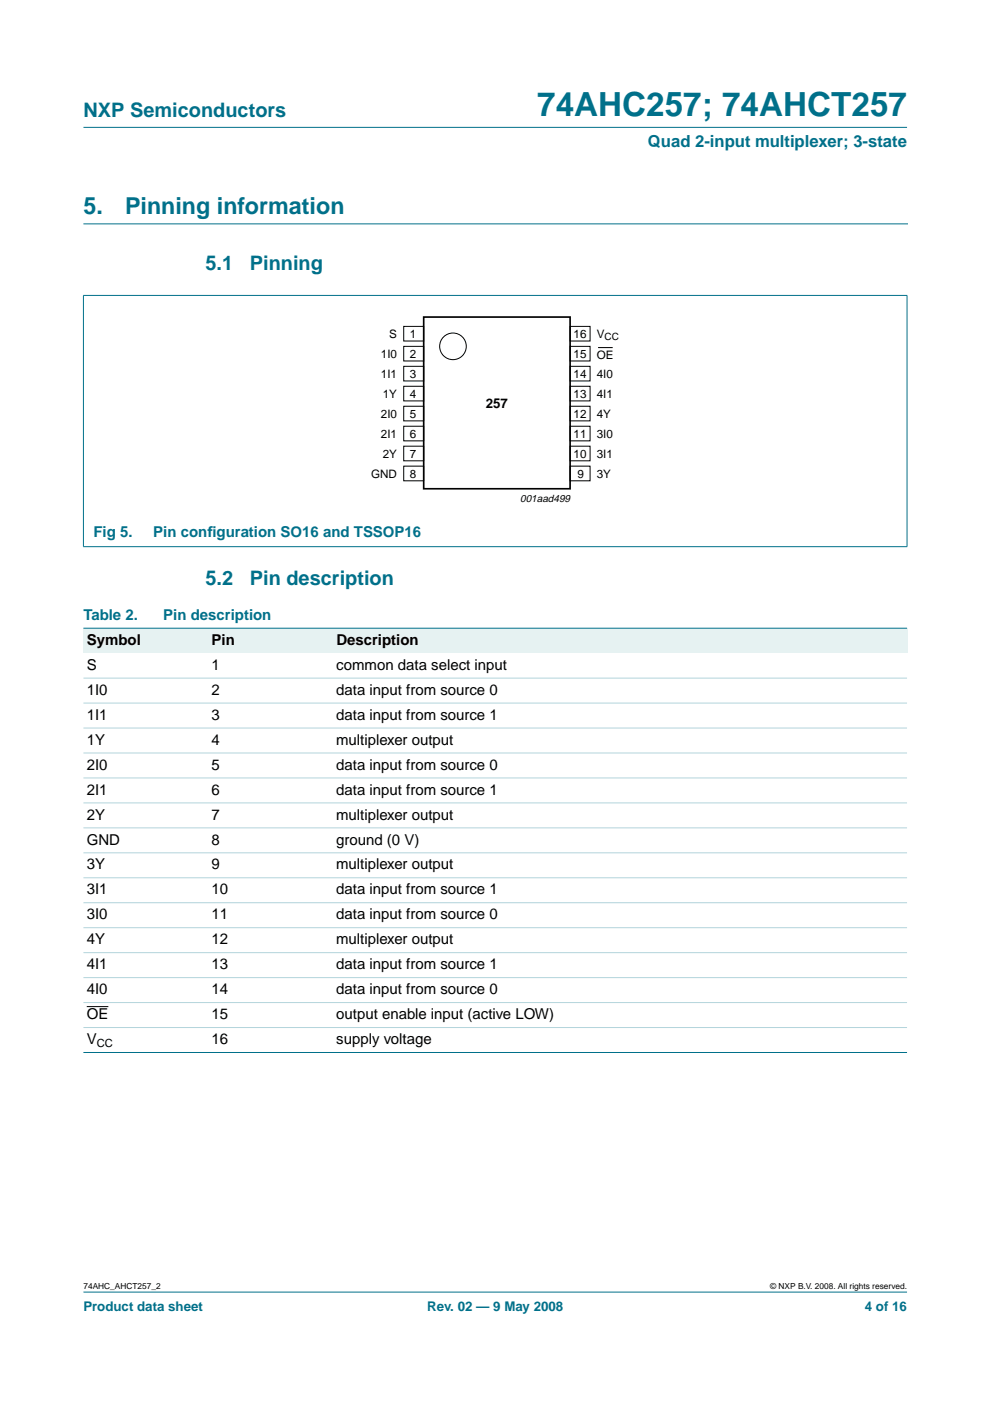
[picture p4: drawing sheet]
<svg xmlns="http://www.w3.org/2000/svg" width="210mm" height="297mm" viewBox="0 0 210 297" stroke-linecap="round" stroke-linejoin="round" font-family="sans-serif">
<defs><g id="words">
<text font-size="7.1" fill="#00708a" x="113.9" y="24.7">74AHC257; 74AHCT257</text>
<g font-size="4.9" fill="#00708a">
<text x="17.7" y="45.5">5.</text>
<text x="26.5" y="45.5">Pinning information</text>
</g>
<g font-size="4.2" fill="#00708a">
<text x="17.7" y="24.9">NXP Semiconductors</text>
<text x="43.6" y="57.3">5.1</text>
<text x="53" y="57.3">Pinning</text>
<text x="43.6" y="124">5.2</text>
<text x="53" y="124">Pin description</text>
</g>
<text font-size="3.5" fill="#00708a" x="137.4" y="31.1">Quad 2-input multiplexer; 3-state</text>
<g font-size="3.2" fill="#00708a">
<text x="19.8" y="113.8">Fig 5.</text>
<text x="32.5" y="113.8">Pin conf</text>
<text x="44" y="113.8">iguration SO16 and TSSOP16</text>
<text x="17.7" y="131.4">Table 2.</text>
<text x="34.6" y="131.4">Pin description</text>
</g>
<g font-size="3.2">
<text x="18.4" y="136.7">Symbol</text>
<text x="44.9" y="136.7">Pin</text>
<text x="71.3" y="136.7">Description</text>
<text x="18.4" y="142">S</text>
<text x="44.9" y="142">1</text>
<text x="71.3" y="142">common data select input</text>
<text x="18.4" y="147.3">1I0</text>
<text x="44.9" y="147.3">2</text>
<text x="71.3" y="147.3">data input from source 0</text>
<text x="18.4" y="152.6">1I1</text>
<text x="44.9" y="152.6">3</text>
<text x="71.3" y="152.6">data input from source 1</text>
<text x="18.4" y="157.9">1Y</text>
<text x="44.9" y="157.9">4</text>
<text x="71.3" y="157.9">multiplexer output</text>
<text x="18.4" y="163.2">2I0</text>
<text x="44.9" y="163.2">5</text>
<text x="71.3" y="163.2">data input from source 0</text>
<text x="18.4" y="168.5">2I1</text>
<text x="18.4" y="173.8">2Y</text>
<text x="44.9" y="168.5">6</text>
<text x="44.9" y="173.8">7</text>
<text x="71.3" y="168.5">data input from source 1</text>
<text x="71.3" y="173.8">multiplexer output</text>
<text x="18.4" y="179.1">GND</text>
<text x="44.9" y="179.1">8</text>
<text x="71.3" y="179.1">ground (0 V)</text>
<text x="18.4" y="184.3">3Y</text>
<text x="44.9" y="184.3">9</text>
<text x="71.3" y="184.3">multiplexer output</text>
<text x="18.4" y="189.6">3I1</text>
<text x="44.9" y="189.6">10</text>
<text x="71.3" y="189.6">data input from source 1</text>
<text x="18.4" y="194.9">3I0</text>
<text x="44.9" y="194.9">11</text>
<text x="71.3" y="194.9">data input from source 0</text>
<text x="18.4" y="200.2">4Y</text>
<text x="44.9" y="200.2">12</text>
<text x="71.3" y="200.2">multiplexer output</text>
<text x="18.4" y="205.5">4I1</text>
<text x="44.9" y="205.5">13</text>
<text x="71.3" y="205.5">data input from source 1</text>
<text x="18.4" y="210.8">4I0</text>
<text x="44.9" y="210.8">14</text>
<text x="71.3" y="210.8">data input from source 0</text>
<text x="18.4" y="216.1">OE</text>
<text x="18.4" y="221.4">V</text>
<text x="44.9" y="216.1">15</text>
<text x="44.9" y="221.4">16</text>
<text x="71.3" y="216.1">output enable input (active LOW)</text>
<text x="71.3" y="221.4">supply voltage</text>
</g>
<text font-size="2.8" x="103" y="86.4">257</text>
<g font-size="2.8" fill="#00708a">
<text x="17.7" y="278">Product data sheet</text>
<text x="90.6" y="278">Rev. 02 — 9 May 2008</text>
<text x="183.4" y="278">4 of 16</text>
</g>
<g font-size="2.5">
<text x="82.5" y="71.7">S</text>
<text x="86.9" y="71.7">1</text>
<text x="121.6" y="71.7">16</text>
<text x="126.5" y="71.7">V</text>
<text x="80.8" y="76">1I0</text>
<text x="86.9" y="75.9">2</text>
<text x="121.6" y="75.9">15</text>
<text x="126.5" y="76">OE</text>
<text x="80.8" y="80.2">1I1</text>
<text x="86.9" y="80.1">3</text>
<text x="121.6" y="80.1">14</text>
<text x="126.5" y="80.2">4I0</text>
<text x="80.8" y="88.7">2I0</text>
<text x="81.2" y="84.4">1Y</text>
<text x="86.9" y="84.4">4</text>
<text x="86.9" y="88.6">5</text>
<text x="121.6" y="88.6">12</text>
<text x="121.6" y="84.4">13</text>
<text x="126.5" y="84.4">4I1</text>
<text x="126.5" y="88.7">4Y</text>
<text x="80.8" y="92.9">2I1</text>
<text x="86.9" y="92.8">6</text>
<text x="121.6" y="92.8">11</text>
<text x="126.5" y="92.9">3I0</text>
<text x="78.7" y="101.4">GND</text>
<text x="81.2" y="97.1">2Y</text>
<text x="86.9" y="97.1">7</text>
<text x="86.9" y="101.3">8</text>
<text x="121.6" y="97.1">10</text>
<text x="122.4" y="101.3">9</text>
<text x="126.5" y="97.1">3I1</text>
<text x="126.5" y="101.4">3Y</text>
</g>
<text font-size="2.4" x="20.5" y="222">CC</text>
<text font-size="2.2" x="110.3" y="106.5">001aad499</text>
<text font-size="2.1" x="128.2" y="72.2">CC</text>
<g font-size="1.8">
<text x="17.7" y="273.4">74AHC_AHCT257_2</text>
<text x="163.3" y="273.4">© NXP B.V. 2008. All rights reserved.</text>
</g>
</g></defs>
<g fill="#00708a" stroke="#00708a" stroke-width=".21">
<path d="M17.7 273.9h174.6z"/>
<path d="M17.7 27h174.6z"/>
<path d="M17.7 62.7v53.2z"/>
<path d="M192.3 62.7v53.2z"/>
<path d="M17.6 62.6h174.8z"/>
<path d="M17.6 115.9h174.8z"/>
</g>
<path d="M17.7 47.5h174.7" fill="none" stroke="#00708a" stroke-width=".21"/>
<g fill="none" stroke="#000" stroke-width=".21">
<path d="M85.6 69.2h4.2v3.1h-4.2zM85.6 73.4h4.2v3.1h-4.2zM85.6 77.7h4.2v3.1h-4.2zM120.9 77.7h4.2v3.1h-4.2zM120.9 69.2h4.2v3.1h-4.2zM120.9 73.4h4.2v3.1h-4.2zM126.8 73.7h3.1M85.6 81.9h4.2v3.1h-4.2zM85.6 86.1h4.2v3.1h-4.2zM85.6 90.4h4.2v3.1h-4.2zM85.6 94.6h4.2v3.1h-4.2zM85.6 98.8h4.2v3.1h-4.2z"/>
<path d="M120.9 94.6h4.2v3.1h-4.2zM120.9 98.8h4.2v3.1h-4.2zM120.9 86.1h4.2v3.1h-4.2zM120.9 90.4h4.2v3.1h-4.2zM120.9 81.9h4.2v3.1h-4.2z"/>
<circle cx="96" cy="73.4" r="2.82"/>
</g>
<path d="M89.8 67.2h31.1v36.4h-31.1z" fill="none" stroke="#000" stroke-width=".35"/>
<g fill="#e6f2f2">
<path d="M17.7 133.2h26.4v5.3h-26.4z" fill-rule="evenodd"/>
<path d="M44.1 133.2h26.5v5.3h-26.5z" fill-rule="evenodd"/>
<path d="M70.6 133.2h121.7v5.3h-121.7z" fill-rule="evenodd"/>
</g>
<path d="M18.4 213.4h4.6" fill="none" stroke="#000" stroke-width=".21"/>
<g fill="#00708a" stroke="#00708a" stroke-width=".21">
<path d="M17.7 133.2h174.6z"/>
<path d="M17.7 223.1h174.6z"/>
</g>
<g fill="#b3d4db" stroke="#b3d4db" stroke-width=".21">
<path d="M17.7 143.8h174.6z"/>
<path d="M17.7 149.1h174.6z"/>
<path d="M17.7 154.4h174.6z"/>
<path d="M17.7 159.6h174.6z"/>
<path d="M17.7 164.9h174.6z"/>
<path d="M17.7 170.2h174.6z"/>
<path d="M17.7 175.5h174.6z"/>
<path d="M17.7 180.8h174.6z"/>
<path d="M17.7 186.1h174.6z"/>
<path d="M17.7 191.4h174.6z"/>
<path d="M17.7 196.7h174.6z"/>
<path d="M17.7 202h174.6z"/>
<path d="M17.7 207.3h174.6z"/>
<path d="M17.7 212.6h174.6z"/>
<path d="M17.7 217.9h174.6z"/>
</g>
<use href="#words"/>
</svg>
